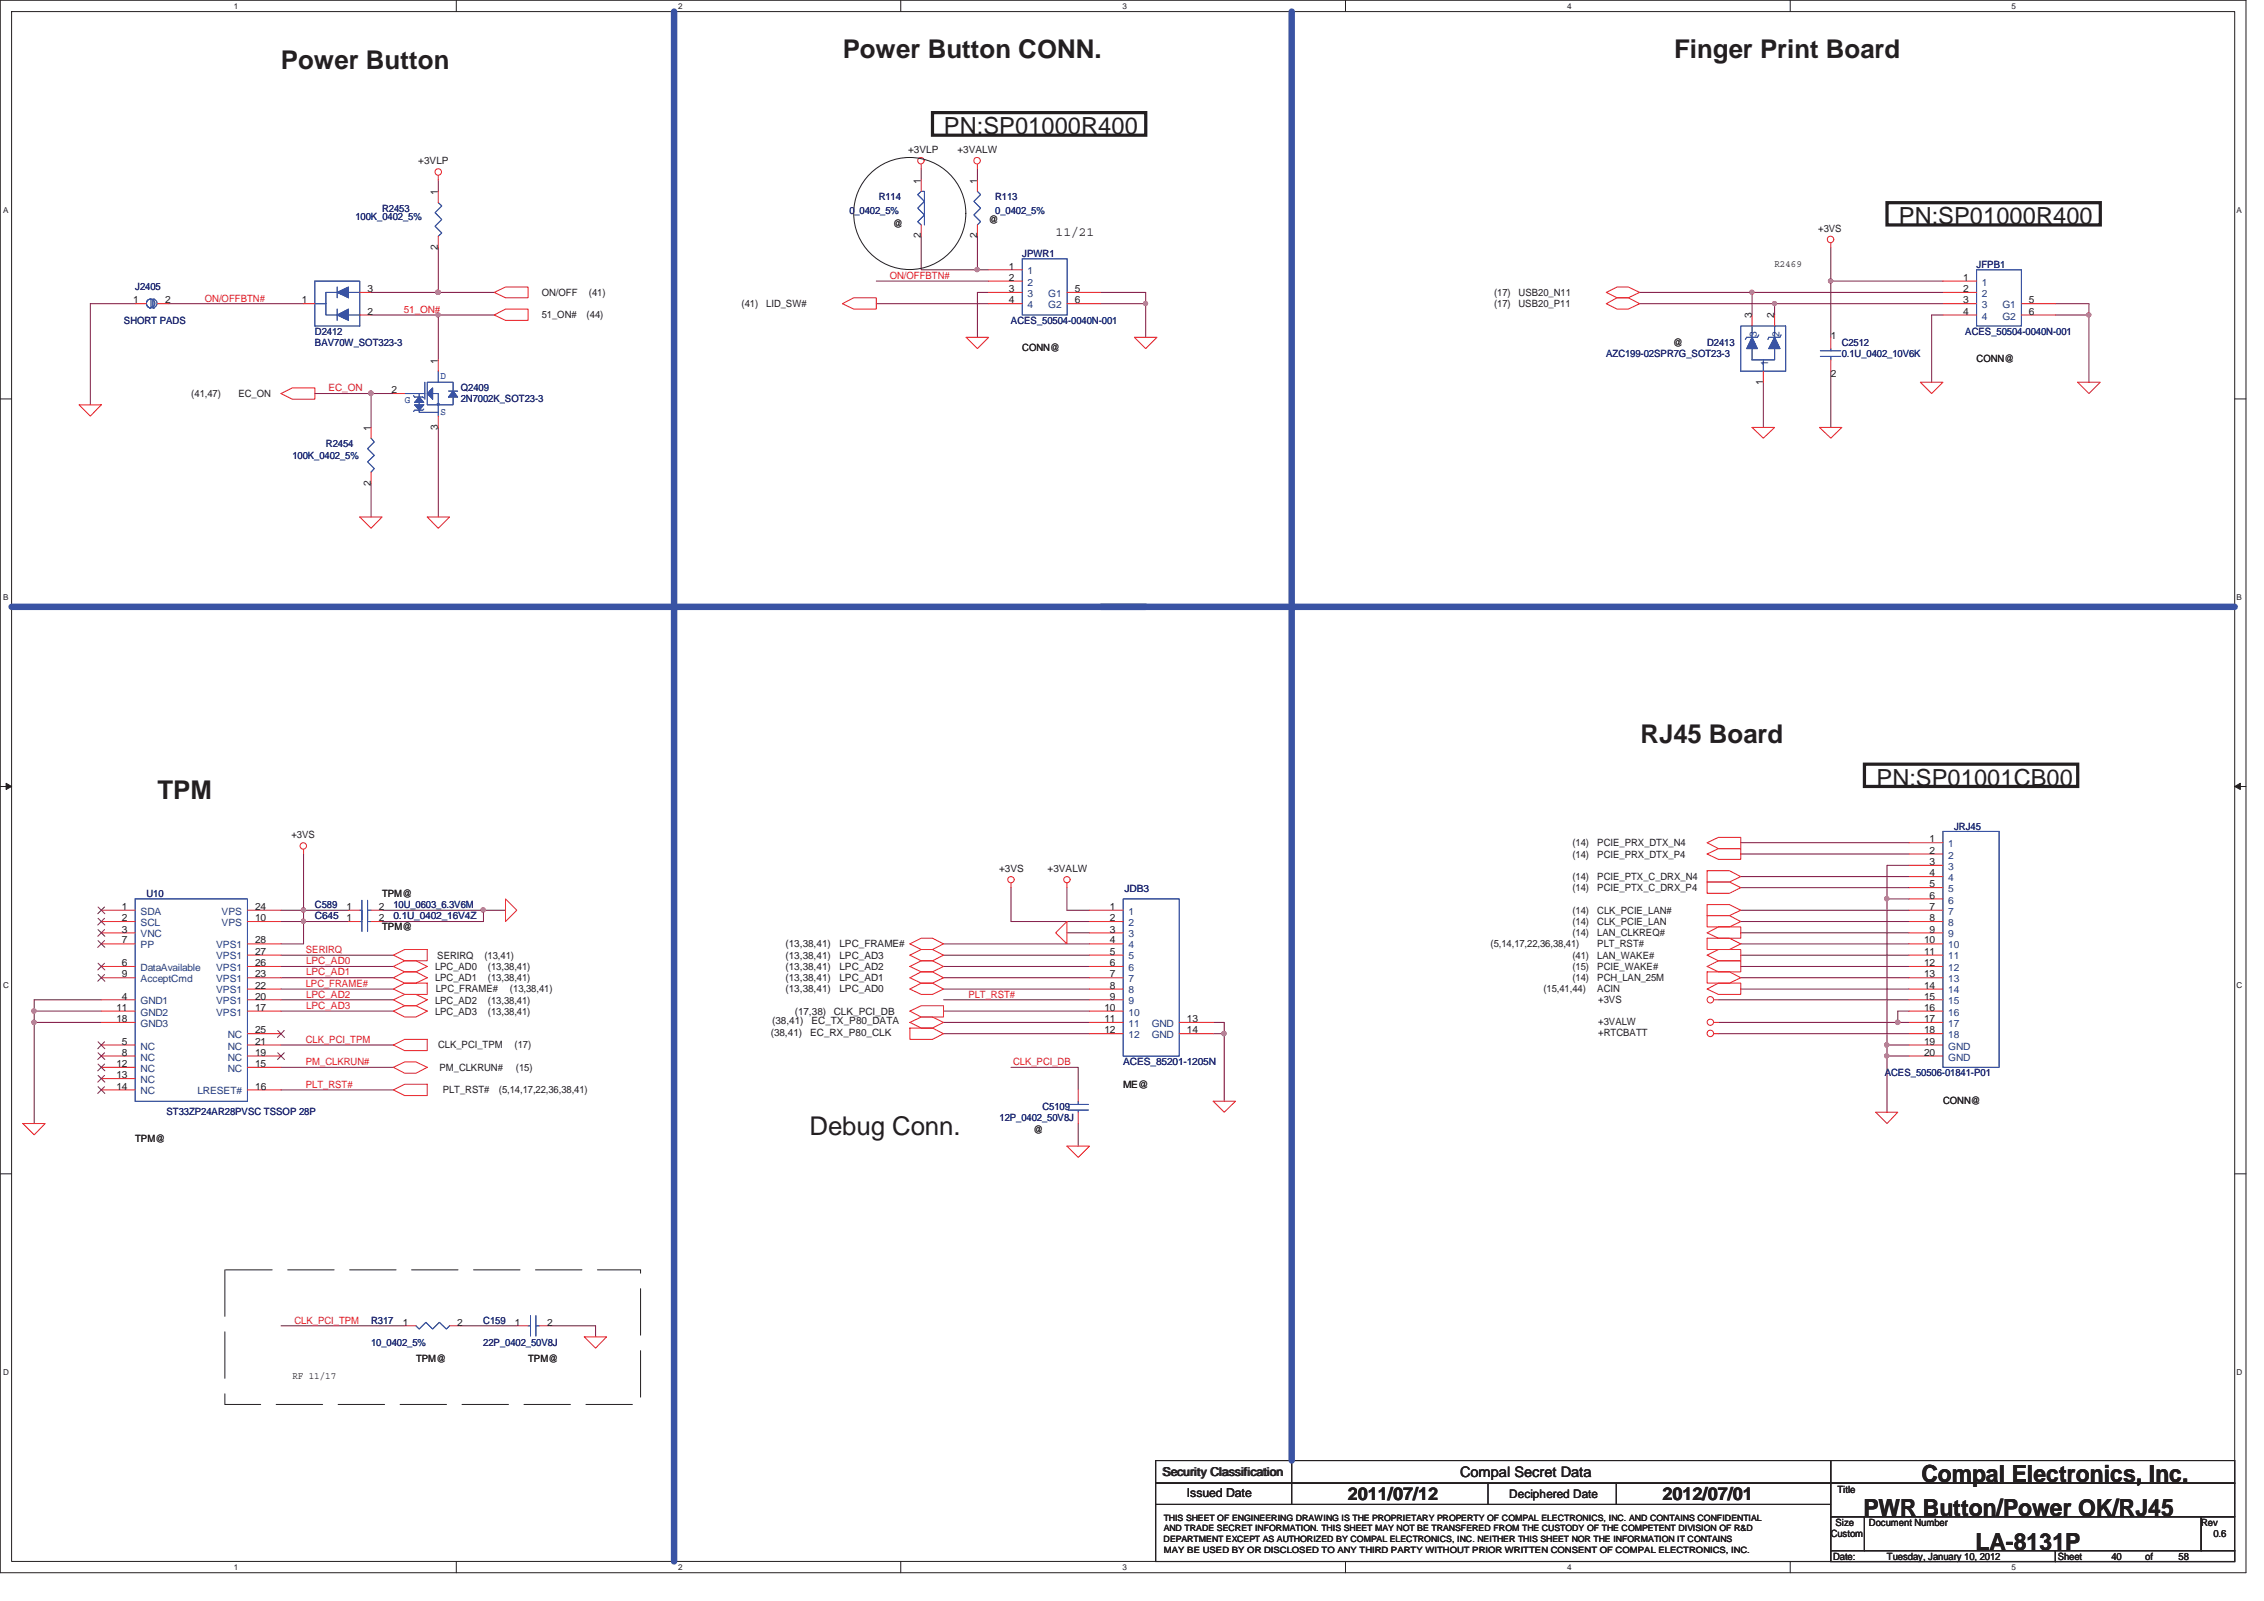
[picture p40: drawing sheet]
<svg xmlns="http://www.w3.org/2000/svg" width="297mm" height="210mm" viewBox="0 0 297 210" stroke-linecap="round" stroke-linejoin="round" font-family="sans-serif">
<defs><g id="words">
<g font-size="3.4" fill="#231f20">
<text x="36.9" y="9.1">Power Button</text>
<text x="110.6" y="7.7">Power Button CONN.</text>
<text x="219.6" y="7.7">Finger Print Board</text>
<text x="215.2" y="97.5">RJ45 Board</text>
<text x="20.7" y="104.8">TPM</text>
<text x="106.2" y="148.9">Debug Conn.</text>
</g>
<g font-size="3.1" fill="#231f20">
<text x="123.8" y="17.6">PN:SP01000R400</text>
<text x="249.1" y="29.4">PN:SP01000R400</text>
<text x="246.2" y="103">PN:SP01001CB00</text>
<text x="252.1" y="194.4">Compal Electronics, Inc.</text>
<text x="244.5" y="198.9">PWR Button/Power OK/RJ45</text>
<text x="259.2" y="203.3">LA-8131P</text>
</g>
<g font-size="2.3" fill="#231f20">
<text x="176.8" y="196.7">2011/07/12</text>
<text x="218.1" y="196.7">2012/07/01</text>
</g>
<text font-size="1.9" fill="#231f20" x="191.6" y="193.7">Compal Secret Data</text>
<text font-size="1.7" fill="#231f20" x="138.5" y="30.9">11/21</text>
<g font-size="1.6" fill="#231f20">
<text x="152.5" y="193.6">Security Classification</text>
<text x="155.7" y="196.4">Issued Date</text>
<text x="198" y="196.5">Deciphered Date</text>
</g>
<g font-size="1.3" fill="#231f20">
<text x="54.9" y="21.5">+3VLP</text>
<text x="119.1" y="20.1">+3VLP</text>
<text x="125.6" y="20.1">+3VALW</text>
<text x="57.4" y="25.6" transform="rotate(-90 57.4 25.6)">1</text>
<text x="117.2" y="29.8">@</text>
<text x="120.8" y="24.1" transform="rotate(-90 120.8 24.1)">1</text>
<text x="128.2" y="24.1" transform="rotate(-90 128.2 24.1)">1</text>
<text x="129.7" y="29.2">@</text>
<text x="57.4" y="32.8" transform="rotate(-90 57.4 32.8)">2</text>
<text x="120.8" y="31.3" transform="rotate(-90 120.8 31.3)">2</text>
<text x="128.2" y="31.3" transform="rotate(-90 128.2 31.3)">2</text>
<text x="132.4" y="35.4">1</text>
<text x="232.8" y="35">R2469</text>
<text x="238.6" y="30.4">+3VS</text>
<text x="17.5" y="39.8">1</text>
<text x="21.7" y="39.8">2</text>
<text x="39.6" y="39.8">1</text>
<text x="48.2" y="41.3">2</text>
<text x="48.2" y="38.3">3</text>
<text x="71.1" y="38.8">ON/OFF</text>
<text x="71.1" y="41.7">51_ON#</text>
<text x="77" y="41.7">(44)</text>
<text x="77.3" y="38.8">(41)</text>
<text x="97.3" y="40.3">(41)</text>
<text x="100.5" y="40.3">LID_SW#</text>
<text x="132.4" y="36.8">2</text>
<text x="132.4" y="38.3">3</text>
<text x="132.4" y="39.8">4</text>
<text x="141" y="38.3">5</text>
<text x="141" y="39.8">6</text>
<text x="196" y="38.8">(17)</text>
<text x="196" y="40.3">(17)</text>
<text x="199.2" y="38.8">USB20_N11</text>
<text x="199.2" y="40.3">USB20_P11</text>
<text x="229.8" y="41.8" transform="rotate(-90 229.8 41.8)">3</text>
<text x="232.8" y="41.8" transform="rotate(-90 232.8 41.8)">2</text>
<text x="257.6" y="36.8">1</text>
<text x="257.6" y="38.3">2</text>
<text x="257.6" y="39.8">3</text>
<text x="257.6" y="41.3">4</text>
<text x="266.2" y="39.8">5</text>
<text x="266.2" y="41.3">6</text>
<text x="57.4" y="47.7" transform="rotate(-90 57.4 47.7)">1</text>
<text x="134.1" y="46">CONN@</text>
<text x="219.5" y="45.4">@</text>
<text x="240.2" y="44.4">1</text>
<text x="259.3" y="47.5">CONN@</text>
<text x="25.1" y="52.1">(41,47)</text>
<text x="31.3" y="52.1">EC_ON</text>
<text x="51.4" y="51.5">2</text>
<text x="231.3" y="50.5" transform="rotate(-90 231.3 50.5)">1</text>
<text x="240.2" y="49.4">2</text>
<text x="48.6" y="56.5" transform="rotate(-90 48.6 56.5)">1</text>
<text x="57.4" y="56.3" transform="rotate(-90 57.4 56.3)">3</text>
<text x="48.6" y="63.7" transform="rotate(-90 48.6 63.7)">2</text>
<text x="38.2" y="109.9">+3VS</text>
<text x="206.3" y="112.5">(14)</text>
<text x="206.3" y="111">(14)</text>
<text x="209.6" y="112.5">PCIE_PRX_DTX_P4</text>
<text x="209.6" y="111">PCIE_PRX_DTX_N4</text>
<text x="253.2" y="110.5">1</text>
<text x="253.2" y="112">2</text>
<text x="253.2" y="113.5">3</text>
<text x="16" y="119.3">1</text>
<text x="33.5" y="119.3">24</text>
<text x="45.5" y="119.3">1</text>
<text x="49.7" y="119.3">2</text>
<text x="50.1" y="117.6">TPM@</text>
<text x="131.1" y="114.4">+3VS</text>
<text x="137.4" y="114.4">+3VALW</text>
<text x="145.6" y="119.3">1</text>
<text x="206.3" y="115.4">(14)</text>
<text x="206.3" y="116.9">(14)</text>
<text x="206.3" y="119.8">(14)</text>
<text x="209.6" y="115.4">PCIE_PTX_C_DRX_N4</text>
<text x="209.6" y="116.9">PCIE_PTX_C_DRX_P4</text>
<text x="209.6" y="119.8">CLK_PCIE_LAN#</text>
<text x="253.2" y="114.9">4</text>
<text x="253.2" y="116.4">5</text>
<text x="253.2" y="117.9">6</text>
<text x="253.2" y="119.3">7</text>
<text x="16" y="120.8">2</text>
<text x="16" y="122.3">3</text>
<text x="16" y="123.7">7</text>
<text x="33.5" y="120.8">10</text>
<text x="33.5" y="123.7">28</text>
<text x="33.5" y="125.2">27</text>
<text x="45.5" y="120.8">1</text>
<text x="49.7" y="120.8">2</text>
<text x="50.1" y="122">TPM@</text>
<text x="57.4" y="125.8">SERIRQ</text>
<text x="63.6" y="125.8">(13,41)</text>
<text x="103.1" y="124.3">(13,38,41)</text>
<text x="103.1" y="125.7">(13,38,41)</text>
<text x="110.1" y="124.3">LPC_FRAME#</text>
<text x="110.1" y="125.7">LPC_AD3</text>
<text x="145.6" y="120.8">2</text>
<text x="145.6" y="122.3">3</text>
<text x="145.6" y="123.7">4</text>
<text x="145.6" y="125.2">5</text>
<text x="195.5" y="124.3">(5,14,17,22,36,38,41)</text>
<text x="206.3" y="121.3">(14)</text>
<text x="206.3" y="122.8">(14)</text>
<text x="206.3" y="125.7">(41)</text>
<text x="209.6" y="121.3">CLK_PCIE_LAN</text>
<text x="209.6" y="122.8">LAN_CLKREQ#</text>
<text x="209.6" y="124.3">PLT_RST#</text>
<text x="209.6" y="125.7">LAN_WAKE#</text>
<text x="252.4" y="123.7">10</text>
<text x="252.4" y="125.2">11</text>
<text x="253.2" y="120.8">8</text>
<text x="253.2" y="122.3">9</text>
<text x="16" y="131.1">4</text>
<text x="16" y="126.7">6</text>
<text x="16" y="128.2">9</text>
<text x="33.5" y="126.7">26</text>
<text x="33.5" y="128.2">23</text>
<text x="33.5" y="129.6">22</text>
<text x="33.5" y="131.1">20</text>
<text x="57.1" y="127.2">LPC_AD0</text>
<text x="57.1" y="131.6">LPC_AD2</text>
<text x="57.1" y="128.7">LPC_AD1</text>
<text x="57.2" y="130.1">LPC_FRAME#</text>
<text x="64" y="127.2">(13,38,41)</text>
<text x="64" y="131.6">(13,38,41)</text>
<text x="64" y="128.7">(13,38,41)</text>
<text x="66.9" y="130.1">(13,38,41)</text>
<text x="103.1" y="127.2">(13,38,41)</text>
<text x="103.1" y="128.7">(13,38,41)</text>
<text x="103.1" y="130.1">(13,38,41)</text>
<text x="110.1" y="127.2">LPC_AD2</text>
<text x="110.1" y="128.7">LPC_AD1</text>
<text x="110.1" y="130.1">LPC_AD0</text>
<text x="145.6" y="126.7">6</text>
<text x="145.6" y="128.2">7</text>
<text x="145.6" y="129.6">8</text>
<text x="145.6" y="131.1">9</text>
<text x="202.5" y="130.1">(15,41,44)</text>
<text x="206.3" y="128.7">(14)</text>
<text x="206.3" y="127.2">(15)</text>
<text x="209.6" y="128.7">PCH_LAN_25M</text>
<text x="209.6" y="130.1">ACIN</text>
<text x="209.6" y="127.2">PCIE_WAKE#</text>
<text x="209.7" y="131.5">+3VS</text>
<text x="252.4" y="126.7">12</text>
<text x="252.4" y="128.2">13</text>
<text x="252.4" y="129.6">14</text>
<text x="252.4" y="131.1">15</text>
<text x="15.3" y="134.1">18</text>
<text x="15.3" y="132.6">11</text>
<text x="16" y="137">5</text>
<text x="33.5" y="135.5">25</text>
<text x="33.5" y="137">21</text>
<text x="33.5" y="132.6">17</text>
<text x="57.1" y="133.1">LPC_AD3</text>
<text x="57.5" y="137.5">CLK_PCI_TPM</text>
<text x="64" y="133.1">(13,38,41)</text>
<text x="67.5" y="137.5">(17)</text>
<text x="101.1" y="135.9">(38,41)</text>
<text x="101.3" y="134.3">(38,41)</text>
<text x="104.3" y="133.1">(17,38)</text>
<text x="106.3" y="135.9">EC_RX_P80_CLK</text>
<text x="106.5" y="134.3">EC_TX_P80_DATA</text>
<text x="109.4" y="133.1">CLK_PCI_DB</text>
<text x="144.9" y="132.6">10</text>
<text x="144.9" y="134.1">11</text>
<text x="144.9" y="135.5">12</text>
<text x="155.7" y="134.1">13</text>
<text x="155.7" y="135.5">14</text>
<text x="209.7" y="134.4">+3VALW</text>
<text x="209.7" y="135.9">+RTCBATT</text>
<text x="252.4" y="132.6">16</text>
<text x="252.4" y="134.1">17</text>
<text x="252.4" y="135.5">18</text>
<text x="252.4" y="137">19</text>
<text x="15.3" y="140">12</text>
<text x="15.3" y="141.4">13</text>
<text x="15.3" y="142.9">14</text>
<text x="16" y="138.5">8</text>
<text x="33.5" y="138.5">19</text>
<text x="33.5" y="140">15</text>
<text x="33.5" y="142.9">16</text>
<text x="57.6" y="140.4">PM_CLKRUN#</text>
<text x="58.1" y="143.4">PLT_RST#</text>
<text x="65.4" y="143.4">(5,14,17,22,36,38,41)</text>
<text x="67.7" y="140.4">(15)</text>
<text x="147.4" y="142.7">ME@</text>
<text x="252.4" y="138.5">20</text>
<text x="17.7" y="149.7">TPM@</text>
<text x="135.6" y="148.6">@</text>
<text x="254.9" y="144.7">CONN@</text>
<text x="52.8" y="173.9">1</text>
<text x="60" y="173.9">2</text>
<text x="67.6" y="173.9">1</text>
<text x="71.8" y="173.9">2</text>
<text x="54.6" y="178.6">TPM@</text>
<text x="69.3" y="178.6">TPM@</text>
<text x="38.4" y="180.8">RF 11/17</text>
<text x="241.1" y="195.8">Title</text>
<text x="240.2" y="201.6">Custom</text>
<text x="240.8" y="200.1">Size</text>
<text x="245.2" y="200.1">Document Number</text>
<text x="288.8" y="200.1">Rev</text>
<text x="290.4" y="201.6">0.6</text>
<text x="240.5" y="204.6">Date:</text>
<text x="247.6" y="204.5">Tuesday, January 10, 2012</text>
<text x="270" y="204.6">Sheet</text>
<text x="277" y="204.5">40</text>
<text x="281.4" y="204.5">of</text>
<text x="285.8" y="204.5">58</text>
</g>
<g font-size="1.3" fill="#282973">
<text x="46.6" y="28.9">100K_0402_5%</text>
<text x="50.1" y="27.8">R2453</text>
<text x="111.4" y="28.1">0_0402_5%</text>
<text x="115.3" y="26.3">R114</text>
<text x="130.6" y="26.3">R113</text>
<text x="130.6" y="28.1">0_0402_5%</text>
<text x="134.1" y="33.7">JPWR1</text>
<text x="259.3" y="35.1">JFPB1</text>
<text x="17.7" y="38.1">J2405</text>
<text x="16.3" y="42.5">SHORT PADS</text>
<text x="41.3" y="43.9">D2412</text>
<text x="41.3" y="45.4">BAV70W_SOT323-3</text>
<text x="132.6" y="42.5">ACES_50504-0040N-001</text>
<text x="210.7" y="46.9">AZC199-02SPR7G_SOT23-3</text>
<text x="224" y="45.4">D2413</text>
<text x="241.6" y="45.4">C2512</text>
<text x="241.6" y="46.8">0.1U_0402_10V6K</text>
<text x="257.8" y="43.9">ACES_50504-0040N-001</text>
<text x="60.5" y="51.3">Q2409</text>
<text x="60.5" y="52.8">2N7002K_SOT23-3</text>
<text x="42.8" y="58.7">R2454</text>
<text x="38.4" y="60.2">100K_0402_5%</text>
<text x="256.4" y="108.8">JRJ45</text>
<text x="19.2" y="117.6">U10</text>
<text x="41.3" y="119.1">C589</text>
<text x="51.6" y="119.1">10U_0603_6.3V6M</text>
<text x="147.5" y="117">JDB3</text>
<text x="41.3" y="120.5">C645</text>
<text x="51.6" y="120.5">0.1U_0402_16V4Z</text>
<text x="147.4" y="139.7">ACES_85201-1205N</text>
<text x="247.3" y="141.2">ACES_50506-01841-P01</text>
<text x="21.8" y="146.2">ST33ZP24AR28PVSC TSSOP 28P</text>
<text x="131.1" y="147.1">12P_0402_50V8J</text>
<text x="136.8" y="145.6">C5109</text>
<text x="48.7" y="173.6">R317</text>
<text x="63.4" y="173.6">C159</text>
<text x="48.7" y="176.5">10_0402_5%</text>
<text x="63.4" y="176.5">22P_0402_50V8J</text>
</g>
<g font-size="1.3" fill="#1d437e">
<text x="134.8" y="36">1</text>
<text x="134.8" y="37.5">2</text>
<text x="134.8" y="39">3</text>
<text x="134.8" y="40.4">4</text>
<text x="137.5" y="39">G1</text>
<text x="137.5" y="40.4">G2</text>
<text x="260" y="37.5">1</text>
<text x="260" y="39">2</text>
<text x="260" y="40.4">3</text>
<text x="260" y="41.9">4</text>
<text x="262.7" y="40.4">G1</text>
<text x="262.7" y="41.9">G2</text>
<text x="230.5" y="44.2" transform="rotate(-90 230.5 44.2)">3</text>
<text x="232" y="48" transform="rotate(-90 232 48)">1</text>
<text x="233.5" y="44.2" transform="rotate(-90 233.5 44.2)">2</text>
<text x="255.6" y="111.1">1</text>
<text x="255.6" y="112.6">2</text>
<text x="18.5" y="120">SDA</text>
<text x="29.1" y="120">VPS</text>
<text x="148.1" y="120">1</text>
<text x="255.6" y="114.1">3</text>
<text x="255.6" y="115.6">4</text>
<text x="255.6" y="117">5</text>
<text x="255.6" y="118.5">6</text>
<text x="255.6" y="120">7</text>
<text x="18.5" y="121.5">SCL</text>
<text x="18.5" y="122.9">VNC</text>
<text x="18.5" y="124.4">PP</text>
<text x="28.4" y="124.4">VPS1</text>
<text x="28.4" y="125.8">VPS1</text>
<text x="29.1" y="121.5">VPS</text>
<text x="148.1" y="121.5">2</text>
<text x="148.1" y="122.9">3</text>
<text x="148.1" y="124.4">4</text>
<text x="148.1" y="125.8">5</text>
<text x="255.6" y="121.5">8</text>
<text x="255.6" y="122.9">9</text>
<text x="255.6" y="124.4">10</text>
<text x="255.6" y="125.8">11</text>
<text x="18.5" y="131.7">GND1</text>
<text x="18.5" y="127.3">DataAvailable</text>
<text x="18.5" y="128.8">AcceptCmd</text>
<text x="28.4" y="127.3">VPS1</text>
<text x="28.4" y="128.8">VPS1</text>
<text x="28.4" y="130.3">VPS1</text>
<text x="28.4" y="131.7">VPS1</text>
<text x="148.1" y="127.3">6</text>
<text x="148.1" y="128.8">7</text>
<text x="148.1" y="130.3">8</text>
<text x="148.1" y="131.7">9</text>
<text x="255.6" y="127.3">12</text>
<text x="255.6" y="128.8">13</text>
<text x="255.6" y="130.3">14</text>
<text x="255.6" y="131.7">15</text>
<text x="18.5" y="134.7">GND3</text>
<text x="18.5" y="137.7">NC</text>
<text x="18.5" y="133.2">GND2</text>
<text x="28.4" y="133.2">VPS1</text>
<text x="29.9" y="136.2">NC</text>
<text x="29.9" y="137.7">NC</text>
<text x="148.1" y="133.2">10</text>
<text x="148.1" y="134.7">11</text>
<text x="148.1" y="136.2">12</text>
<text x="151.1" y="134.7">GND</text>
<text x="151.1" y="136.2">GND</text>
<text x="255.6" y="133.2">16</text>
<text x="255.6" y="134.7">17</text>
<text x="255.6" y="136.2">18</text>
<text x="255.6" y="137.7">GND</text>
<text x="18.5" y="139.1">NC</text>
<text x="18.5" y="140.6">NC</text>
<text x="18.5" y="142.1">NC</text>
<text x="18.5" y="143.5">NC</text>
<text x="25.9" y="143.5">LRESET#</text>
<text x="29.9" y="139.1">NC</text>
<text x="29.9" y="140.6">NC</text>
<text x="255.6" y="139.1">GND</text>
</g>
<g font-size="1.3" fill="#ed2024">
<text x="26.9" y="39.5">ON/OFFBTN#</text>
<text x="53" y="41">51_ON#</text>
<text x="116.7" y="36.6">ON/OFFBTN#</text>
<text x="43.1" y="51.3">EC_ON</text>
<text x="40.1" y="125">SERIRQ</text>
<text x="40.1" y="129.4">LPC_FRAME#</text>
<text x="40.2" y="126.4">LPC_AD0</text>
<text x="40.2" y="130.8">LPC_AD2</text>
<text x="40.2" y="127.9">LPC_AD1</text>
<text x="127.1" y="130.8">PLT_RST#</text>
<text x="40.1" y="136.8">CLK_PCI_TPM</text>
<text x="40.2" y="132.3">LPC_AD3</text>
<text x="40.1" y="142.7">PLT_RST#</text>
<text x="40.1" y="139.7">PM_CLKRUN#</text>
<text x="132.9" y="139.7">CLK_PCI_DB</text>
<text x="38.6" y="173.6">CLK_PCI_TPM</text>
</g>
<g font-size="1.3" fill="#3953a4">
<text x="53.1" y="52.8">G</text>
<text x="57.8" y="49.7">D</text>
<text x="57.8" y="54.4">S</text>
</g>
<g font-size="1.1" fill="#231f20">
<text x="30.7" y="1.2">1</text>
<text x="89" y="1.2">2</text>
<text x="147.3" y="1.2">3</text>
<text x="205.6" y="1.2">4</text>
<text x="263.9" y="1.2">5</text>
<text x=".4" y="27.9">A</text>
<text x="293.4" y="27.9">A</text>
<text x=".4" y="78.7">B</text>
<text x="293.4" y="78.7">B</text>
<text x=".4" y="129.5">C</text>
<text x="293.4" y="129.5">C</text>
<text x=".4" y="180.3">D</text>
<text x="293.4" y="180.3">D</text>
<text x="152.7" y="202.2">DEPARTMENT EXCEPT AS AUTHORIZED BY COMPAL ELECTRONICS, INC. NEITHER THIS SHEET NOR THE INFORMATION IT CONTAINS</text>
<text x="152.7" y="200.8">AND TRADE SECRET INFORMATION. THIS SHEET MAY NOT BE TRANSFERED FROM THE CUSTODY OF THE COMPETENT DIVISION OF R&amp;D</text>
<text x="152.7" y="203.6">MAY BE USED BY OR DISCLOSED TO ANY THIRD PARTY WITHOUT PRIOR WRITTEN CONSENT OF COMPAL ELECTRONICS, INC.</text>
<text x="152.7" y="199.4">THIS SHEET OF ENGINEERING DRAWING IS THE PROPRIETARY PROPERTY OF COMPAL ELECTRONICS, INC. AND CONTAINS CONFIDENTIAL</text>
<text x="30.7" y="206">1</text>
<text x="89" y="206">2</text>
<text x="147.3" y="206">3</text>
<text x="205.6" y="206">4</text>
<text x="263.9" y="206">5</text>
</g>
</g></defs>
<path d="M0 0h294.7v206.3h-294.7zM1.5 1.5h291.7v203.3h-291.7z" fill="none" stroke="#231f20" stroke-width=".13"/>
<g fill="#fff">
<path d="M30.7 .2h.6v1.2h-.6z"/>
<path d="M30.7 205h.6v1.2h-.6z"/>
</g>
<path d="M59.9 0v1.5M59.9 204.8v1.5" fill="none" stroke="#231f20" stroke-width=".13"/>
<g fill="#fff">
<path d="M89 .2h.6v1.2h-.6z"/>
<path d="M89 205h.6v1.2h-.6z"/>
</g>
<path d="M118.2 0v1.5M118.2 204.8v1.5" fill="none" stroke="#231f20" stroke-width=".13"/>
<g fill="#fff">
<path d="M147.4 .2h.5v1.2h-.5z"/>
<path d="M147.4 205h.5v1.2h-.5z"/>
</g>
<path d="M176.5 0v1.5M176.5 204.8v1.5" fill="none" stroke="#231f20" stroke-width=".13"/>
<g fill="#fff">
<path d="M205.7 .2h.6v1.2h-.6z"/>
<path d="M205.7 205h.6v1.2h-.6z"/>
</g>
<path d="M234.9 0v1.5M234.9 204.8v1.5" fill="none" stroke="#231f20" stroke-width=".13"/>
<g fill="#fff">
<path d="M264 .2h.6v1.2h-.6z"/>
<path d="M264 205h.6v1.2h-.6z"/>
<path d="M.4 26.9h.7v1.2h-.7z"/>
<path d="M293.6 26.9h.7v1.2h-.7z"/>
<path d="M.4 77.7h.7v1.2h-.7z"/>
<path d="M293.6 77.7h.7v1.2h-.7z"/>
</g>
<path d="M0 52.3h1.5M293.2 52.3h1.5" fill="none" stroke="#231f20" stroke-width=".13"/>
<g fill="#fff">
<path d="M.4 128.6h.8v1.1h-.8z"/>
<path d="M293.6 128.6h.7v1.1h-.7z"/>
</g>
<path d="M0 103.2h1.5M293.2 103.2h1.5" fill="none" stroke="#231f20" stroke-width=".13"/>
<path d="M.8 102.7l.7 .5-.7 .3z" fill="#231f20"/>
<path d="M.8 102.7l.7 .5-.7 .3z" fill="none" stroke="#231f20" stroke-width=".13"/>
<path d="M293.2 103.2l.7-.5v.8z" fill="#231f20"/>
<path d="M293.2 103.2l.7-.5v.8z" fill="none" stroke="#231f20" stroke-width=".13"/>
<g fill="#fff">
<path d="M.4 179.4h.8v1.1h-.8z"/>
<path d="M293.6 179.4h.7v1.1h-.7z"/>
</g>
<path d="M0 154h1.5M293.2 154h1.5" fill="none" stroke="#231f20" stroke-width=".13"/>
<path d="M57.5 23.6v1.5M48.7 41.3h16.1" fill="none" stroke="#7f1442" stroke-width=".13"/>
<circle cx="57.5" cy="41.3" r=".28" fill="#b9529f"/>
<circle cx="57.5" cy="41.3" r=".28" fill="none" stroke="#b9529f" stroke-width=".13"/>
<path d="M48.7 51.6h2.9M57.5 41.3v5.9" fill="none" stroke="#7f1442" stroke-width=".13"/>
<circle cx="48.6" cy="51.6" r=".28" fill="#b9529f"/>
<circle cx="48.6" cy="51.6" r=".28" fill="none" stroke="#b9529f" stroke-width=".13"/>
<path d="M41.3 51.6h7.4v4.5" fill="none" stroke="#7f1442" stroke-width=".13"/>
<circle cx="48.6" cy="51.6" r=".28" fill="#b9529f"/>
<circle cx="48.6" cy="51.6" r=".28" fill="none" stroke="#b9529f" stroke-width=".13"/>
<path d="M57.5 32.5v5.9M57.5 56.1v11.7M48.7 63.4v4.4" fill="none" stroke="#7f1442" stroke-width=".13"/>
<circle cx="57.5" cy="38.3" r=".28" fill="#b9529f"/>
<circle cx="57.5" cy="38.3" r=".28" fill="none" stroke="#b9529f" stroke-width=".13"/>
<path d="M48.7 38.4h8.8" fill="none" stroke="#7f1442" stroke-width=".13"/>
<circle cx="57.5" cy="38.3" r=".28" fill="#b9529f"/>
<circle cx="57.5" cy="38.3" r=".28" fill="none" stroke="#b9529f" stroke-width=".13"/>
<path d="M11.8 39.8v13.3M57.5 38.4h7.3M115 39.8h14.7M115 36.9h14.7M128.2 31v4.4h1.5M128.2 38.4h1.5" fill="none" stroke="#7f1442" stroke-width=".13"/>
<circle cx="57.5" cy="38.3" r=".28" fill="#b9529f"/>
<circle cx="57.5" cy="38.3" r=".28" fill="none" stroke="#b9529f" stroke-width=".13"/>
<path d="M11.8 39.8h5.9M22.1 39.8h17.7M229.9 38.4h25" fill="none" stroke="#7f1442" stroke-width=".13"/>
<circle cx="229.8" cy="38.3" r=".28" fill="#b9529f"/>
<circle cx="229.8" cy="38.3" r=".28" fill="none" stroke="#b9529f" stroke-width=".13"/>
<path d="M232.8 39.8h22.1" fill="none" stroke="#7f1442" stroke-width=".13"/>
<circle cx="232.8" cy="39.8" r=".28" fill="#b9529f"/>
<circle cx="232.8" cy="39.8" r=".28" fill="none" stroke="#b9529f" stroke-width=".13"/>
<path d="M240.2 36.9h14.7" fill="none" stroke="#7f1442" stroke-width=".13"/>
<circle cx="240.2" cy="36.8" r=".28" fill="#b9529f"/>
<circle cx="240.2" cy="36.8" r=".28" fill="none" stroke="#b9529f" stroke-width=".13"/>
<g fill="none" stroke="#7f1442" stroke-width=".13">
<path d="M128.2 38.4v5.8M215.1 38.4h14.8v2.9M215.1 39.8h17.7v1.5M240.2 36.9v7.3M231.4 50.1v6M240.2 48.7v7.4M254.9 41.3h-1.5v8.8M228.4 110.5h22.1M228.4 112h22.1M228.4 115h22.1M228.4 116.4h22.1M228.4 119.4h22.1"/>
<path d="M250.5 113.5h-2.9v4.4h2.9M225.5 134.1h23.5M225.5 131.1h25M228.4 120.9h22.1M228.4 129.7h22.1M228.4 125.3h22.1M228.4 126.8h22.1M228.4 122.3h22.1M249 132.6v1.5M249 134.1h1.5"/>
</g>
<circle cx="249" cy="134.1" r=".3" fill="#b9529f"/>
<circle cx="249" cy="134.1" r=".3" fill="none" stroke="#b9529f" stroke-width=".13"/>
<path d="M13.3 131.1h-8.8v1.5h8.8M13.3 134.1h-8.8v13.3M225.5 135.6h25M228.4 128.2h22.1M228.4 123.8h22.1M247.6 138.5v7.4M249 132.6h1.5" fill="none" stroke="#7f1442" stroke-width=".13"/>
<circle cx="4.4" cy="134.1" r=".29" fill="#b9529f"/>
<circle cx="4.4" cy="134.1" r=".29" fill="none" stroke="#b9529f" stroke-width=".13"/>
<path d="M36.9 119.4h2.9v1.5M63.4 119.4h2.9M36.9 120.9h2.9M36.9 126.8h14.7M36.9 125.3h14.7M36.9 132.6h14.7M36.9 140h14.7M36.9 131.1h14.7M36.9 128.2h14.7M36.9 129.7h14.7M39.8 120.9v2.9h-2.9M36.9 142.9h14.7" fill="none" stroke="#7f1442" stroke-width=".13"/>
<circle cx="63.4" cy="119.3" r=".29" fill="#b9529f"/>
<circle cx="63.4" cy="119.3" r=".29" fill="none" stroke="#b9529f" stroke-width=".13"/>
<path d="M39.8 119.4h5.9" fill="none" stroke="#7f1442" stroke-width=".13"/>
<circle cx="39.8" cy="119.3" r=".28" fill="#b9529f"/>
<circle cx="39.8" cy="119.3" r=".28" fill="none" stroke="#b9529f" stroke-width=".13"/>
<path d="M50.1 119.4h13.3v1.5M39.8 120.9h5.9" fill="none" stroke="#7f1442" stroke-width=".13"/>
<circle cx="39.8" cy="120.8" r=".28" fill="#b9529f"/>
<circle cx="39.8" cy="120.8" r=".28" fill="none" stroke="#b9529f" stroke-width=".13"/>
<path d="M39.8 112v7.4M4.5 132.6v1.5M36.9 137.1h14.7M50.1 120.9h13.3" fill="none" stroke="#7f1442" stroke-width=".13"/>
<circle cx="4.4" cy="132.6" r=".29" fill="#b9529f"/>
<circle cx="4.4" cy="132.6" r=".29" fill="none" stroke="#b9529f" stroke-width=".13"/>
<path d="M140 119.4h2.9M123.8 131.1h19.1M123.8 132.6h19.1M123.8 135.6h19.1M123.8 134.1h19.1M132.6 120.9h10.3M159.2 135.6h1.4v8.8" fill="none" stroke="#7f1442" stroke-width=".13"/>
<circle cx="160.6" cy="135.6" r=".29" fill="#b9529f"/>
<circle cx="160.6" cy="135.6" r=".29" fill="none" stroke="#b9529f" stroke-width=".13"/>
<g fill="none" stroke="#7f1442" stroke-width=".13">
<path d="M240.2 32.5v4.4M274.1 41.3v8.8M132.6 116.4v4.5M140 116.4v3M123.8 129.7h19.1M123.8 128.2h19.1M123.8 126.8h19.1M123.8 125.3h19.1M123.8 123.8h19.1M132.6 140h8.9v2.9M140 122.3h2.9M159.2 134.1h1.4v1.5"/>
<path d="M141.5 147.4v2.9"/>
</g>
<circle cx="274" cy="41.3" r=".28" fill="#b9529f"/>
<circle cx="274" cy="41.3" r=".28" fill="none" stroke="#b9529f" stroke-width=".13"/>
<path d="M144.4 39.8h5.9v4.4M144.4 38.4h5.9M269.7 39.8h4.4v1.5h-4.4" fill="none" stroke="#7f1442" stroke-width=".13"/>
<circle cx="150.3" cy="39.8" r=".28" fill="#b9529f"/>
<circle cx="150.3" cy="39.8" r=".28" fill="none" stroke="#b9529f" stroke-width=".13"/>
<path d="M150.3 38.4v1.4M247.6 117.9v19.2h2.9" fill="none" stroke="#7f1442" stroke-width=".13"/>
<circle cx="247.5" cy="117.9" r=".29" fill="#b9529f"/>
<circle cx="247.5" cy="117.9" r=".29" fill="none" stroke="#b9529f" stroke-width=".13"/>
<path d="M247.6 138.5h2.9" fill="none" stroke="#7f1442" stroke-width=".13"/>
<circle cx="247.5" cy="138.5" r=".28" fill="#b9529f"/>
<circle cx="247.5" cy="138.5" r=".28" fill="none" stroke="#b9529f" stroke-width=".13"/>
<path d="M247.6 137.1v1.4" fill="none" stroke="#7f1442" stroke-width=".13"/>
<circle cx="247.5" cy="137" r=".29" fill="#b9529f"/>
<circle cx="247.5" cy="137" r=".29" fill="none" stroke="#b9529f" stroke-width=".13"/>
<path d="M120.9 22.1v1.5M120.9 31v4.4h7.3M128.2 22.1v1.5M36.9 173.9h16.2M60.5 173.9h7.3M72.2 173.9h5.9v1.4" fill="none" stroke="#7f1442" stroke-width=".13"/>
<circle cx="128.2" cy="35.4" r=".28" fill="#b9529f"/>
<circle cx="128.2" cy="35.4" r=".28" fill="none" stroke="#b9529f" stroke-width=".13"/>
<g fill="none" stroke="#ed2024" stroke-width=".13">
<path d="M17.7 39.8h1.5M20.7 39.8h1.4M57.5 23v.6M57.5 25.1v1.5M57.5 31v1.5M64.8 38.4l1.5-.8h3v1.5h-3zM110.5 39.8l1.5-.7h3v1.4h-3zM120.9 23.6v1.5M120.9 29.5v1.5M120.9 21.5v.6M128.2 21.5v.6M128.2 23.6v1.5"/>
<path d="M128.2 29.5v1.5M129.7 36.9h4.4M129.7 38.4h4.4M129.7 39.8h4.4M129.7 35.4h4.4M140 38.4h4.4M140 39.8h4.4M210.7 38.4l1.5-.8h1.4l1.5 .8-1.5 .7h-1.4zM210.7 39.8l1.5-.7h1.4l1.5 .7-1.5 .7h-1.4zM240.2 31.9v.6M254.9 36.9h4.4M254.9 38.4h4.4"/>
<path d="M254.9 39.8h4.4M265.2 39.8h4.5M10.4 53.1h2.9l-1.5 1.5zM36.9 51.6l1.4-.7h3v1.5h-3zM48.7 56.1v1.4M64.8 41.3l1.5-.8h3v1.5h-3zM126.8 44.2h2.9l-1.5 1.5zM148.8 44.2h3l-1.5 1.5zM229.9 56.1h2.9l-1.4 1.4zM238.7 56.1h3l-1.5 1.4zM240.2 44.2v1.5M240.2 47.2v1.5"/>
<path d="M252 50.1h2.9l-1.5 1.5zM254.9 41.3h4.4M265.2 41.3h4.5M272.6 50.1h3l-1.5 1.5zM47.2 67.8h2.9l-1.4 1.5zM48.7 61.9v1.5M56.1 67.8h2.9l-1.5 1.5zM39.8 111.4v.6M45.7 119.4h1.5M48.7 119.4h1.4M66.3 117.9l1.5 1.5-1.5 1.5zM132.6 115.8v.6"/>
<path d="M140 115.8v.6M224 112l1.5-.7h2.9v1.4h-2.9zM224 110.5l1.5-.7h2.9v1.5h-2.9zM224 114.2h2.9l1.5 .8-1.5 .7h-2.9zM224 115.7h2.9l1.5 .7-1.5 .8h-2.9zM224 118.6h2.9l1.5 .8-1.5 .7h-2.9zM250.5 110.5h4.4M250.5 112h4.4M250.5 113.5h4.4M250.5 115h4.4M250.5 116.4h4.4M250.5 117.9h4.4"/>
<path d="M250.5 119.4h4.4M45.7 120.9h1.5M48.7 120.9h1.4M51.6 126.8l1.5-.8h1.5l1.5 .8-1.5 .7h-1.5zM51.6 125.3l1.5-.8h3v1.5h-3zM51.6 132.6l1.5-.7h1.5l1.5 .7-1.5 .8h-1.5zM51.6 131.1l1.5-.7h1.5l1.5 .7-1.5 .8h-1.5zM51.6 128.2l1.5-.7h1.5l1.5 .7-1.5 .7h-1.5zM51.6 129.7l1.5-.8h3v1.5h-3zM51.6 137.1l1.5-.8h3v1.5h-3zM51.6 140l1.5-.7h1.5l1.5 .7-1.5 .8h-1.5zM119.4 132.6l1.5-.7h2.9v1.5h-2.9z"/>
<path d="M119.4 134.1l1.5-.7h1.4l1.5 .7-1.5 .7h-1.4zM119.4 134.8h2.9l1.5 .8-1.5 .7h-2.9zM119.4 123.8l1.5-.7h1.4l1.5 .7-1.5 .7h-1.4zM119.4 125.3l1.5-.8h1.4l1.5 .8-1.5 .7h-1.4zM119.4 126.8l1.5-.8h1.4l1.5 .8-1.5 .7h-1.4zM119.4 128.2l1.5-.7h1.4l1.5 .7-1.5 .7h-1.4zM119.4 129.7l1.5-.8h1.4l1.5 .8-1.5 .7h-1.4zM140 120.9v2.9l-1.5-1.5zM224 120.1h2.9l1.5 .8-1.5 .7h-2.9zM224 122.3l1.5-.7h2.9v1.5h-2.9zM224 127.5h2.9l1.5 .7-1.5 .7h-2.9zM224 129.7l1.5-.8h2.9v1.5h-2.9z"/>
<path d="M224 123.1h2.9l1.5 .7-1.5 .7h-2.9zM224 125.3l1.5-.8h2.9v1.5h-2.9zM224 126.8l1.5-.8h2.9v1.5h-2.9zM224.9 131.1h.6M224.9 134.1h.6M224.9 135.6h.6M250.5 120.9h4.4M250.5 122.3h4.4M250.5 123.8h4.4M250.5 125.3h4.4M250.5 126.8h4.4M250.5 128.2h4.4"/>
<path d="M250.5 129.7h4.4M250.5 131.1h4.4M250.5 132.6h4.4M250.5 134.1h4.4M250.5 135.6h4.4M250.5 137.1h4.4M250.5 138.5h4.4M3 147.4h2.9l-1.4 1.4zM51.6 142.9l1.5-.7h3v1.5h-3zM140 150.3h2.9l-1.4 1.5zM159.2 144.4h2.9l-1.5 1.5zM246.1 145.9h2.9l-1.4 1.5z"/>
<path d="M53.1 173.9h1.5M59 173.9h1.5M67.8 173.9h1.5M70.8 173.9h1.4M76.7 175.3h2.9l-1.5 1.5z"/>
<circle cx="57.5" cy="22.6" r=".43"/>
<circle cx="120.8" cy="21.1" r=".43"/>
<circle cx="128.2" cy="21.1" r=".43"/>
<circle cx="240.2" cy="31.4" r=".43"/>
<circle cx="39.8" cy="110.9" r=".42"/>
<circle cx="132.6" cy="115.4" r=".42"/>
<circle cx="140" cy="115.4" r=".42"/>
<circle cx="224.4" cy="131.1" r=".42"/>
<circle cx="224.4" cy="135.5" r=".42"/>
<circle cx="224.4" cy="134.1" r=".42"/>
</g>
<g fill="none" stroke="#231f20" stroke-width=".13">
<path d="M151.6 191.6h88.6v2.9h-88.6zM151.6 194.5h88.6v2.8h-88.6zM151.6 197.3h88.6v7.5h-88.6zM169.5 191.6v5.7M195.2 194.5v2.8M212.1 194.5v2.8M240.2 191.6h53v2.9h-53zM240.2 194.5h53v4.4h-53zM240.2 198.9h4.4v4.5h-4.4zM244.6 198.9h44.2v4.5h-44.2zM288.8 198.9h4.4v4.5h-4.4zM240.2 203.4h29.5v1.4h-29.5z"/>
<path d="M269.7 203.4h23.5v1.4h-23.5z"/>
<circle cx="119.4" cy="28" r="7.4"/>
</g>
<path d="M88.4 1.5v203.3M169.5 1.5v190.1M1.5 79.6h148.8M144.4 79.6h148.8" fill="none" stroke="#3953a4" stroke-width=".85"/>
<path d="M122.3 14.8h28v2.9h-28zM247.6 26.6h28v2.9h-28zM244.6 100.2h28v2.9h-28z" fill="none" stroke="#231f20" stroke-width=".42"/>
<path d="M29.5 166.5h54.5v17.7h-54.5z" fill="none" stroke="#231f20" stroke-width=".13" stroke-dasharray="6.1 2"/>
<g fill="none" stroke="#3953a4" stroke-width=".13">
<path d="M19.5 39.3a.55 .55 0 0 1 .7 .2 .55 .55 0 0 1-.2 .8 .55 .55 0 0 1-.7-.3v-.5zM19.5 39.3a.59 .59 0 0 0 0 1M19.6 39.2h.2v1.2h-.2M20.2 39.2a.56 .56 0 0 1 .4 .6 .56 .56 0 0 1-.4 .5M20.2 39.2h-.1v1.2h.1M57.5 26.6l.5 .4-.9 .9 .9 .9-.9 .9 .9 .9-.5 .4M120.9 29.5l-.5-.4 .9-.9-.9-.9 .9-.9-.9-.9 .5-.4h.4v4.4M120.9 29.5h.1M128.2 25.1l.5 .4-.9 .9 .9 .9-.9 .9 .9 .9-.5 .4M134.1 33.9h5.9v7.4h-5.9zM259.3 35.4h5.9v7.4h-5.9zM48.7 57.5l.4 .5-.9 .8 .9 .9-.9 .9 .9 .9-.4 .4"/>
<path d="M238.8 46.7h2.7M238.8 46h2.7M240.2 45.7v.3M240.2 46.7v.5M47.2 119.4h.3M47.5 118.1v2.6M47.5 119.5v2.7M48.2 119.4h.5M48.2 118.1v2.6M48.2 119.5v2.7M254.9 109h7.4v31h-7.4zM47.2 120.9h.3"/>
<path d="M48.2 120.9h.5M54.6 173.9l.4 .4 .9-.9 .9 .9 .8-.9 1 .9 .4-.4M69.3 173.9h.3M69.6 172.5v2.7M70.3 172.5v2.7M70.3 173.9h.5"/>
</g>
<path d="M44.2 41.3l1.5-.8v1.5z" fill="#3953a4"/>
<path d="M41.3 36.9h5.9v5.9h-5.9zM41.3 39.8h1.5M42.8 39.8v1.5h1.4M44.2 38.4h-1.4v1.4M44.2 37.6v1.5M45.7 38.4h1.5M44.2 40.5v1.5M44.2 41.3l1.5-.8v1.5zM45.7 41.3h1.5" fill="none" stroke="#3953a4" stroke-width=".13"/>
<path d="M44.2 38.4l1.5-.8v1.5z" fill="#3953a4"/>
<path d="M44.2 38.4l1.5-.8v1.5z" fill="none" stroke="#3953a4" stroke-width=".13"/>
<path d="M44.2 41.3l1.5-.8v1.5z" fill="#3953a4"/>
<path d="M41.3 36.9h5.9v5.9h-5.9zM41.3 39.8h1.5M42.8 39.8v1.5h1.4M44.2 38.4h-1.4v1.4M44.2 37.6v1.5M45.7 38.4h1.5M44.2 40.5v1.5M44.2 41.3l1.5-.8v1.5zM45.7 41.3h1.5" fill="none" stroke="#3953a4" stroke-width=".13"/>
<path d="M44.2 38.4l1.5-.8v1.5z" fill="#3953a4"/>
<path d="M44.2 38.4l1.5-.8v1.5z" fill="none" stroke="#3953a4" stroke-width=".13"/>
<path d="M39.8 39.8h1.5M47.2 38.4h1.5M47.2 41.3h1.5" fill="none" stroke="#ed2024" stroke-width=".13"/>
<path d="M56.8 50.9v1.5l-.7-.8z" fill="#3953a4"/>
<path d="M56.8 50.9v1.5l-.7-.8z" fill="none" stroke="#3953a4" stroke-width=".13"/>
<path d="M59.4 51.3l.6 .8h-1.2z" fill="#3953a4"/>
<path d="M53.1 51.6h2.6M55.7 50.1v2.3M57.4 53.1v-.1h.2v.1h-.1M57.5 53.1v1.5M58.8 51.3h1.2M59.4 51.3v-1.2h-3.3v3h1.4v-1.5h-.7M59.4 52.1v1h-1.9M59.4 51.3l.6 .8h-1.2z" fill="none" stroke="#3953a4" stroke-width=".13"/>
<path d="M55 52.1l.6 .7h-1.2z" fill="#3953a4"/>
<path d="M55 52.1l.6 .7h-1.2z" fill="none" stroke="#3953a4" stroke-width=".13"/>
<path d="M54.4 53.1h1.2l-.6 .7z" fill="#3953a4"/>
<path d="M54.3 51.9l.1 .2h1.1l.1 .1M54.4 53.1h1.2l-.6 .7zM55 52.8h.1M55 51.6v.5M55 52.8v.3M55 53.8v.3h2.5M55.6 53.7l-.1 .1h-1.1l-.1 .2M57.5 48.7v1.4" fill="none" stroke="#3953a4" stroke-width=".13"/>
<path d="M56.8 50.9v1.5l-.7-.8z" fill="#3953a4"/>
<path d="M56.8 50.9v1.5l-.7-.8z" fill="none" stroke="#3953a4" stroke-width=".13"/>
<path d="M59.4 51.3l.6 .8h-1.2z" fill="#3953a4"/>
<path d="M53.1 51.6h2.6M55.7 50.1v2.3M57.4 53.1v-.1h.2v.1h-.1M57.5 53.1v1.5M58.8 51.3h1.2M59.4 51.3v-1.2h-3.3v3h1.4v-1.5h-.7M59.4 52.1v1h-1.9M59.4 51.3l.6 .8h-1.2z" fill="none" stroke="#3953a4" stroke-width=".13"/>
<path d="M55 52.1l.6 .7h-1.2z" fill="#3953a4"/>
<path d="M55 52.1l.6 .7h-1.2z" fill="none" stroke="#3953a4" stroke-width=".13"/>
<path d="M54.4 53.1h1.2l-.6 .7z" fill="#3953a4"/>
<g fill="none" stroke="#3953a4" stroke-width=".13">
<path d="M54.3 51.9l.1 .2h1.1l.1 .1M54.4 53.1h1.2l-.6 .7zM55 52.8h.1M55 51.6v.5M55 52.8v.3M55 53.8v.3h2.5M55.6 53.7l-.1 .1h-1.1l-.1 .2M57.5 48.7v1.4M17.7 117.9h14.8v26.5h-14.8zM140.2 144.9h2.6M140.2 145.6h2.6M141.5 145.6v.3"/>
<path d="M141.5 144.4v.5"/>
</g>
<g fill="none" stroke="#ed2024" stroke-width=".13">
<path d="M51.6 51.6h1.5M57.5 47.2v1.5M57.5 54.6v1.5M13.3 119.4h4.4M32.5 119.4h4.4M13.3 123.8h4.4M13.3 126.8h4.4M13.3 128.2h4.4M13.3 137.1h4.4M13.3 131.1h4.4M13.3 138.5h4.4M13.3 134.1h4.4"/>
<path d="M13.3 132.6h4.4M13.3 140h4.4M13.3 120.9h4.4M13.3 122.3h4.4M32.5 123.8h4.4M32.5 125.3h4.4M32.5 126.8h4.4M32.5 135.6h4.4M32.5 128.2h4.4M32.5 129.7h4.4M32.5 137.1h4.4M32.5 131.1h4.4"/>
<path d="M32.5 138.5h4.4M32.5 132.6h4.4M32.5 140h4.4M32.5 120.9h4.4M13.3 142.9h4.4M13.3 141.5h4.4M32.5 142.9h4.4M141.5 142.9v1.5M141.5 145.9v1.5"/>
</g>
<g fill="none" stroke="#7f421c" stroke-width=".13">
<path d="M12.9 119l.9 .8M13.7 119l-.9 .8M12.9 120.4l.9 .9M12.9 121.9l.9 .9M12.9 136.6l.9 1M12.9 126.3l.9 .9M12.9 123.4l.9 .9M12.9 138.1l.9 .9M12.9 127.8l.9 .9M12.9 139.6l.9 .8M13.7 120.4l-.9 .9M13.7 121.9l-.9 .9"/>
<path d="M13.7 136.6l-.9 1M13.7 126.3l-.9 .9M13.7 123.4l-.9 .9M13.7 138.1l-.9 .9M13.7 127.8l-.9 .9M13.7 139.6l-.9 .8M36.4 135.2l.9 .9M36.4 138.1l.9 .9M37.3 135.2l-.9 .9M37.3 138.1l-.9 .9M12.9 141l.9 .9M12.9 142.5l.9 .9"/>
<path d="M13.7 141l-.9 .9M13.7 142.5l-.9 .9"/>
</g>
<path d="M232.8 44.2l.7 1.5h-1.4z" fill="#3953a4"/>
<path d="M228.4 42.8h5.9v5.9h-5.9zM229.9 42.8v1.4M232.8 44.2l.7 1.5h-1.4zM232.8 45.7v1.5h-1.4v1.5M232.8 42.8v1.4" fill="none" stroke="#3953a4" stroke-width=".13"/>
<path d="M229.9 44.2l.7 1.5h-1.4z" fill="#3953a4"/>
<path d="M229.9 45.7v1.5h1.5M229.9 44.2l.7 1.5h-1.4zM230.8 43.9l-.2 .3h-1.4l-.2 .3M233.7 43.9l-.2 .3h-1.4l-.1 .3" fill="none" stroke="#3953a4" stroke-width=".13"/>
<path d="M232.8 44.2l.7 1.5h-1.4z" fill="#3953a4"/>
<path d="M228.4 42.8h5.9v5.9h-5.9zM229.9 42.8v1.4M232.8 44.2l.7 1.5h-1.4zM232.8 45.7v1.5h-1.4v1.5M232.8 42.8v1.4" fill="none" stroke="#3953a4" stroke-width=".13"/>
<path d="M229.9 44.2l.7 1.5h-1.4z" fill="#3953a4"/>
<path d="M229.9 45.7v1.5h1.5M229.9 44.2l.7 1.5h-1.4zM230.8 43.9l-.2 .3h-1.4l-.2 .3M233.7 43.9l-.2 .3h-1.4l-.1 .3M147.4 117.9h7.3v20.6h-7.3z" fill="none" stroke="#3953a4" stroke-width=".13"/>
<g fill="none" stroke="#ed2024" stroke-width=".13">
<path d="M229.9 41.3v1.5M231.4 48.7v1.4M232.8 41.3v1.5M142.9 119.4h4.5M142.9 120.9h4.5M142.9 122.3h4.5M142.9 123.8h4.5M142.9 125.3h4.5M142.9 126.8h4.5M142.9 128.2h4.5M142.9 129.7h4.5M142.9 131.1h4.5"/>
<path d="M142.9 132.6h4.5M142.9 134.1h4.5M142.9 135.6h4.5M154.7 134.1h4.5M154.7 135.6h4.5"/>
</g>
<circle cx="57.5" cy="41.3" r=".28" fill="#b9529f"/>
<circle cx="57.5" cy="41.3" r=".28" fill="none" stroke="#b9529f" stroke-width=".13"/>
<circle cx="48.6" cy="51.6" r=".28" fill="#b9529f"/>
<circle cx="48.6" cy="51.6" r=".28" fill="none" stroke="#b9529f" stroke-width=".13"/>
<circle cx="48.6" cy="51.6" r=".28" fill="#b9529f"/>
<circle cx="48.6" cy="51.6" r=".28" fill="none" stroke="#b9529f" stroke-width=".13"/>
<circle cx="57.5" cy="38.3" r=".28" fill="#b9529f"/>
<circle cx="57.5" cy="38.3" r=".28" fill="none" stroke="#b9529f" stroke-width=".13"/>
<circle cx="57.5" cy="38.3" r=".28" fill="#b9529f"/>
<circle cx="57.5" cy="38.3" r=".28" fill="none" stroke="#b9529f" stroke-width=".13"/>
<circle cx="57.5" cy="38.3" r=".28" fill="#b9529f"/>
<circle cx="57.5" cy="38.3" r=".28" fill="none" stroke="#b9529f" stroke-width=".13"/>
<circle cx="229.8" cy="38.3" r=".28" fill="#b9529f"/>
<circle cx="229.8" cy="38.3" r=".28" fill="none" stroke="#b9529f" stroke-width=".13"/>
<circle cx="232.8" cy="39.8" r=".28" fill="#b9529f"/>
<circle cx="232.8" cy="39.8" r=".28" fill="none" stroke="#b9529f" stroke-width=".13"/>
<circle cx="240.2" cy="36.8" r=".28" fill="#b9529f"/>
<circle cx="240.2" cy="36.8" r=".28" fill="none" stroke="#b9529f" stroke-width=".13"/>
<circle cx="249" cy="134.1" r=".3" fill="#b9529f"/>
<circle cx="249" cy="134.1" r=".3" fill="none" stroke="#b9529f" stroke-width=".13"/>
<circle cx="4.4" cy="134.1" r=".29" fill="#b9529f"/>
<circle cx="4.4" cy="134.1" r=".29" fill="none" stroke="#b9529f" stroke-width=".13"/>
<circle cx="63.4" cy="119.3" r=".29" fill="#b9529f"/>
<circle cx="63.4" cy="119.3" r=".29" fill="none" stroke="#b9529f" stroke-width=".13"/>
<circle cx="39.8" cy="119.3" r=".28" fill="#b9529f"/>
<circle cx="39.8" cy="119.3" r=".28" fill="none" stroke="#b9529f" stroke-width=".13"/>
<circle cx="39.8" cy="120.8" r=".28" fill="#b9529f"/>
<circle cx="39.8" cy="120.8" r=".28" fill="none" stroke="#b9529f" stroke-width=".13"/>
<circle cx="4.4" cy="132.6" r=".29" fill="#b9529f"/>
<circle cx="4.4" cy="132.6" r=".29" fill="none" stroke="#b9529f" stroke-width=".13"/>
<circle cx="160.6" cy="135.6" r=".29" fill="#b9529f"/>
<circle cx="160.6" cy="135.6" r=".29" fill="none" stroke="#b9529f" stroke-width=".13"/>
<circle cx="274" cy="41.3" r=".28" fill="#b9529f"/>
<circle cx="274" cy="41.3" r=".28" fill="none" stroke="#b9529f" stroke-width=".13"/>
<circle cx="150.3" cy="39.8" r=".28" fill="#b9529f"/>
<circle cx="150.3" cy="39.8" r=".28" fill="none" stroke="#b9529f" stroke-width=".13"/>
<circle cx="247.5" cy="117.9" r=".29" fill="#b9529f"/>
<circle cx="247.5" cy="117.9" r=".29" fill="none" stroke="#b9529f" stroke-width=".13"/>
<circle cx="247.5" cy="138.5" r=".28" fill="#b9529f"/>
<circle cx="247.5" cy="138.5" r=".28" fill="none" stroke="#b9529f" stroke-width=".13"/>
<circle cx="247.5" cy="137" r=".29" fill="#b9529f"/>
<circle cx="247.5" cy="137" r=".29" fill="none" stroke="#b9529f" stroke-width=".13"/>
<circle cx="128.2" cy="35.4" r=".28" fill="#b9529f"/>
<circle cx="128.2" cy="35.4" r=".28" fill="none" stroke="#b9529f" stroke-width=".13"/>
<use href="#words"/>
</svg>
